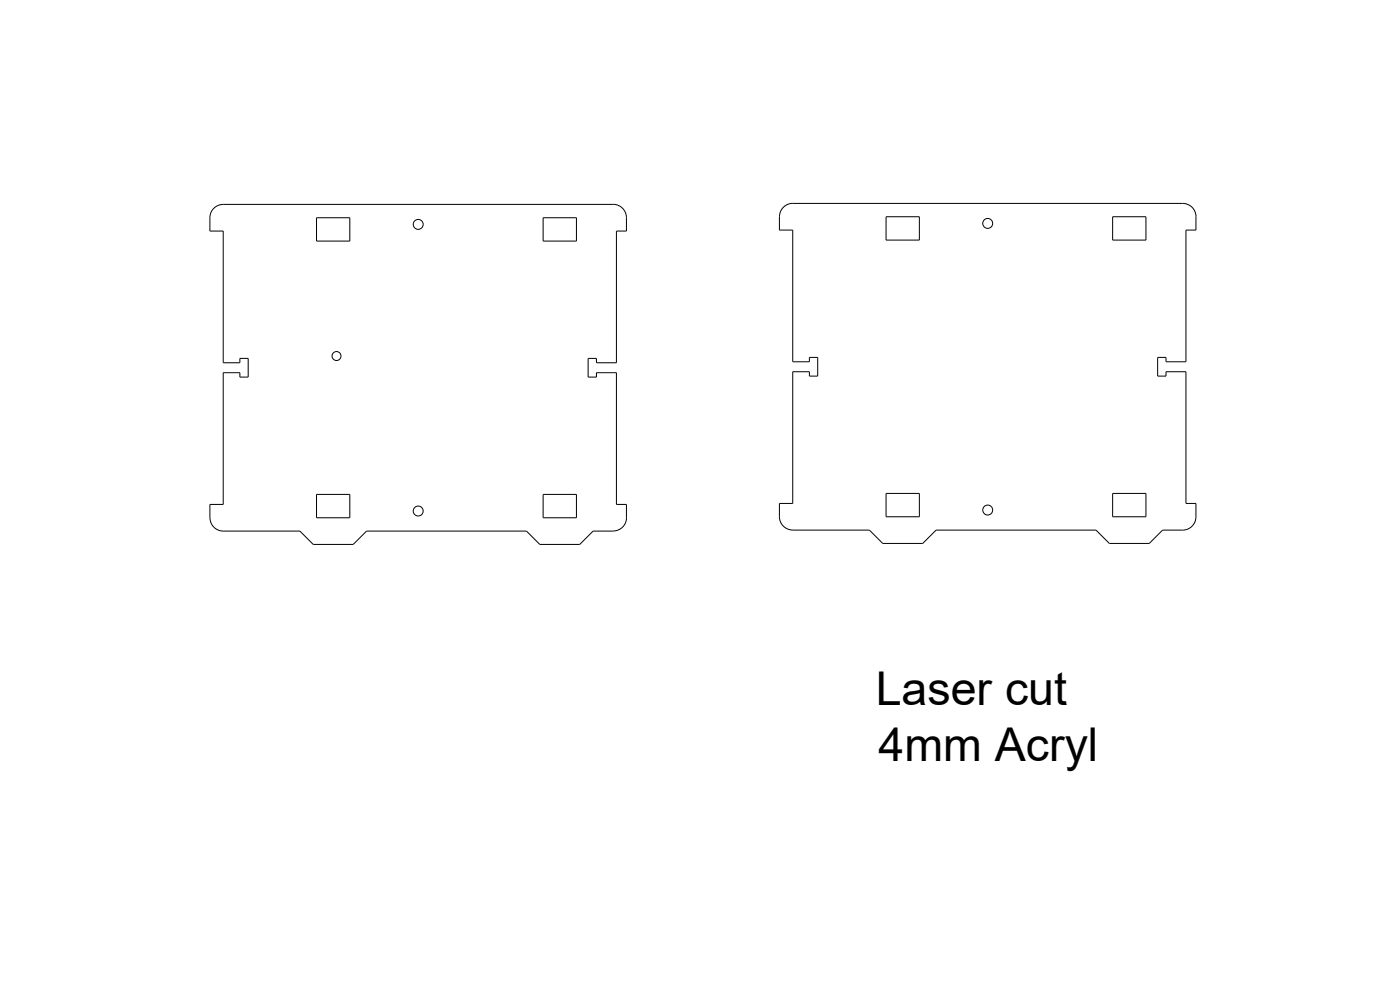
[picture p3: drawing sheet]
<svg xmlns="http://www.w3.org/2000/svg" width="420mm" height="297mm" viewBox="0 0 420 297" stroke-linecap="round" stroke-linejoin="round" font-family="sans-serif">
<defs><g id="words">
<g font-size="14">
<text x="262.8" y="211.7">Laser cut</text>
<text x="263.7" y="228.3">4mm Acryl</text>
</g>
</g></defs>
<!-- layer: Visible -->
<g fill="none" stroke="#000" stroke-width=".3">
<path d="M95 65.3h10v7h-10zM163 65.3h10v7h-10zM184 61.3h-117a4 4 0 0 0-4 4v4h4v39.5h5v-1.3h2.5v5.6h-2.5v-1.3h-5v39.5h-4v4M184 61.3a4 4 0 0 1 4 4v4h-3v39.5h-6v-1.3h-2.5v5.6h2.5v-1.3h6v39.5h3v4M265.9 65h10v7h-10zM333.9 65h10v7h-10zM63 155.3a4 4 0 0 0 4 4h23l4 4.1h12l4-4.1h48l4 4.1h12l4-4.1h6M95 148.3h10v7h-10zM163 148.3h10v7h-10zM188 155.3a4 4 0 0 1-4 4M233.9 155.1v-4h4v-39.6h5v1.3h2.5v-5.6h-2.5v1.3h-5v-39.5h-4v-4a4 4 0 0 1 4-4h117a4 4 0 0 1 4 4v4h-3v39.5h-6v-1.3h-2.5v5.6h2.5v-1.3h6v39.6h3v4M265.9 148h10v7.1h-10z"/>
<path d="M333.9 148h10v7.1h-10zM358.9 155a4 4 0 0 1-4 4.1h-6l-4 4h-12l-4-4h-48l-4 4h-12l-4-4-23-.1a4 4 0 0 1-4-4"/>
<circle cx="125.5" cy="67.3" r="1.49"/>
<circle cx="296.4" cy="67" r="1.49"/>
<circle cx="101" cy="106.8" r="1.34"/>
<circle cx="125.5" cy="153.3" r="1.49"/>
<circle cx="296.4" cy="153" r="1.49"/>
</g>
<use href="#words"/>
</svg>
